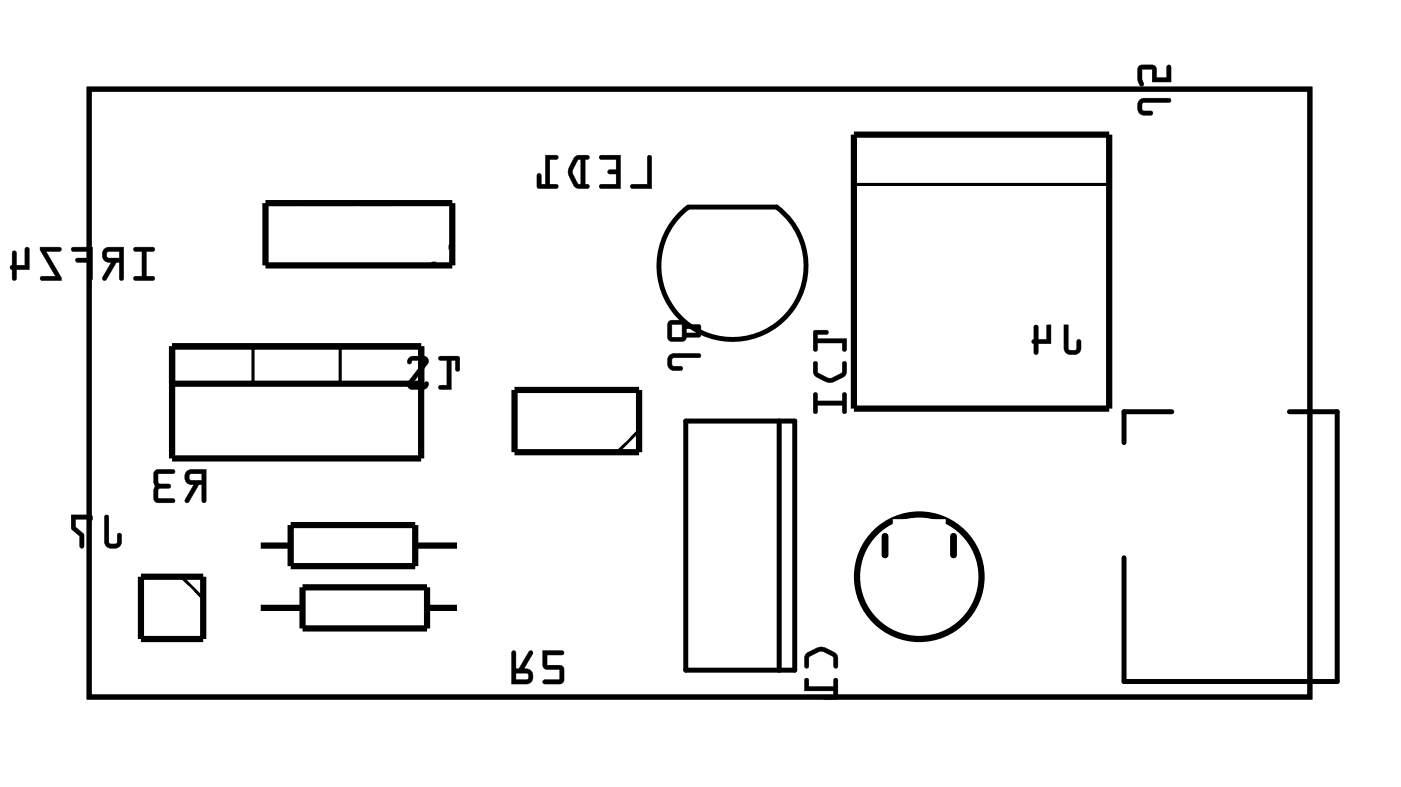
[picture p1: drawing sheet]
<svg xmlns="http://www.w3.org/2000/svg" width="57mm" height="32mm" viewBox="0 0 57 32" stroke-linecap="round" stroke-linejoin="round" font-family="sans-serif">
<path d="M3.6 3.6h49.8v24.8h-49.8zM28 17.2h4.4v10.1h-4.4zM31.7 8.4a3 3 0 0 1 .4 4.5 3 3 0 0 1-4.4 0 3 3 0 0 1 .4-4.4l3.6-.1M31.8 17.2v10.1M47.8 16.8h-1.9v1.3M52.6 16.8h1.9v11h-8.6v-5" fill="none" stroke="#000" stroke-width=".2"/>
<g fill="#000">
<path d="M5.5 10.1v.2h.3v1h-.3v.1h.8v-.1h-.3v-1h.3v-.2zM4.3 10.2a.32 .32 0 0 0-.1 .3 .32 .32 0 0 0 .3 .2l-.3 .7h.1l.4-.7h.2v.7h.1v-1.3zM4.4 10.3h.5v.2h-.5zM2.9 10.1l.1 .2h.6v.2h-.4l-.1 .1 .1 .1h.4v.7h.1l.1-1.3zM1.6 10.1l.7 1.2h-.6l-.1 .1h.9l-.6-1.1h.6v-.2zM.5 10.3v.5l-.1 .1 .2 .5h.1v-.4h.5v-.8l-.1-.1h-.1v.7h-.3v-.5zM-.1 10.1v1.3zM-.1 10.1v1.3z"/>
<path d="M5.5 10.1v.2h.3v1h-.3a.1 .1 0 0 0-.1 .1 .1 .1 0 0 0 .1 .1h.7a.1 .1 0 0 0 .1-.1 .1 .1 0 0 0-.1-.1h-.2v-1h.2a.1 .1 0 0 0 .1-.1 .1 .1 0 0 0-.1-.1zM5.5 10.1h.8v.1h-.3v1.1h.3v.1h-.8v-.1h.3v-1.1h-.3zM4.2 10.2a.32 .32 0 0 0 0 .3 .32 .32 0 0 0 .3 .2l-.3 .6a.1 .1 0 0 0 0 .1 .1 .1 0 0 0 .1 0l.4-.7h.2v.7a.1 .1 0 0 0 .1 .1 .1 .1 0 0 0 .1-.1v-1.3h-.7zM4.3 10.2l.7-.1v1.3h-.1v-.7h-.2l-.4 .7h-.1l.4-.7a.31 .31 0 0 1-.4-.2 .31 .31 0 0 1 .1-.3zM4.4 10.3h.5v.2h-.5zM4.4 10.3v.2h.5v-.3zM2.9 10.1l.1 .2h.6v.2h-.4a.1 .1 0 0 0-.1 .1 .1 .1 0 0 0 .1 .1h.4v.7a.1 .1 0 0 0 .1 .1 .1 .1 0 0 0 .1-.1v-1.3zM2.9 10.1h.9l-.1 1.3h-.1v-.7h-.4l-.1-.1 .1-.1h.4v-.3h-.6zM1.6 10.1l.7 1.2h-.6a.1 .1 0 0 0-.1 .1 .1 .1 0 0 0 .1 .1h.8l-.6-1.2h.5a.1 .1 0 0 0 .1-.1 .1 .1 0 0 0-.1-.1zM1.6 10.1h.9l-.1 .1h-.5l.6 1.2h-.9l.1-.1h.6zM.5 10.2v.6a.09 .09 0 0 0-.1 .1 .09 .09 0 0 0 .1 .1v.4a.1 .1 0 0 0 .1 .1 .1 .1 0 0 0 .1-.1v-.4h.5v-.8a.1 .1 0 0 0-.1-.1 .1 .1 0 0 0-.1 .1v.6h-.3v-.5zM.5 10.3h.2v.5h.3v-.7h.1l.1 .1v.8h-.5v.4h-.1l-.2-.5 .1-.1zM-.1 10.1v1.4zM-.1 10.1v1.3zM-.1 10.1v1.4zM-.1 10.1v1.3z"/>
<path d="M16.7 14.6l-.1 .2a.13 .13 0 0 0 .1 0 .13 .13 0 0 0 .2-.1h.4l-.7 .9a.21 .21 0 0 0 .2 .3h.5l.2-.2a.13 .13 0 0 0-.2-.1 .13 .13 0 0 0-.1 .1h-.4l.6-.8a.21 .21 0 0 0 .1-.3 .21 .21 0 0 0-.2-.1zM16.7 14.6l.6-.1 .2 .2-.7 1h.4l.2-.1 .1 .1-.2 .2h-.5a.2 .2 0 0 1-.1-.3l.6-.9h-.4l-.2 .1zM17.9 14.5v.2h.3v1h-.2a.1 .1 0 0 0-.1 .1 .1 .1 0 0 0 .1 .1h.4v-1.2h.2v.4a.1 .1 0 0 0 .1 .1 .1 .1 0 0 0 .1-.1l-.1-.6zM17.9 14.6h.8v.5h-.1v-.4h-.2v1.2l-.5-.1v-.1h.3v-1h-.3z"/>
<path d="M16.7 14.6v.2l.2-.1h.4l-.6 .9-.1 .2 .2 .1h.5l.2-.2-.1-.1-.2 .1h-.4l.6-.9 .1-.2-.2-.1zM17.9 14.6v.1h.3v1h-.3v.1l.5 .1v-1.2h.2v.4h.1v-.5z"/>
<path d="M26.4 6.4v1.1h-.6v.2h.8v-1.3zM24.5 6.4v.1h.6v.4h-.3v.1v.1h.3v.4h-.6l-.1 .1 .9 .1v-1.4zM23.4 6.4a.81 .81 0 0 0 0 1.2l.6 .1v-.1l-.1-.1v-1h.1v-.1l-.4-.1zM23.6 6.5h.1v1h-.1l-.3-.5zM22.3 6.3v1.2h-.2v-.4h-.1l-.1 .5 .8 .1v-.2h-.3v-1h.3l.1-.1z"/>
<path d="M26.4 6.4v1.1h-.6a.1 .1 0 0 0-.1 .1 .1 .1 0 0 0 .1 .1h.8v-1.3zM26.4 6.4h.2v1.3h-.8v-.2h.6zM24.5 6.4v.1h.6v.4h-.2a.1 .1 0 0 0-.1 .1 .1 .1 0 0 0 .1 .1h.2v.4h-.6a.1 .1 0 0 0-.1 .1 .1 .1 0 0 0 .1 .1h.8v-1.4zM24.5 6.4l.8-.1v1.4l-.8-.1v-.1h.6v-.4h-.3v-.1v-.1h.3v-.4h-.6zM23.4 6.4l-.2 .5v.3l.3 .5h.5a.1 .1 0 0 0 .1-.1 .1 .1 0 0 0-.1-.1h-.1v-1h.1a.1 .1 0 0 0 .1-.1 .1 .1 0 0 0-.1-.1zM23.4 6.4l.2-.1 .4 .1v.1h-.1v1h.1v.2l-.5-.1-.3-.4v-.4zM23.6 6.5h.1v1h-.1l-.2-.5zM23.6 6.5l-.3 .5 .2 .5h.2v-1zM22.2 6.3l.1 1.2h-.2v-.3a.1 .1 0 0 0-.1-.1 .1 .1 0 0 0-.1 .1v.5h.8a.1 .1 0 0 0 .1-.1 .1 .1 0 0 0-.1-.1h-.3v-1h.3a.1 .1 0 0 0 .1-.1 .1 .1 0 0 0-.1-.1zM22.3 6.3l.5 .1-.1 .1h-.3v1h.3v.2l-.8-.1 .1-.5h.1v.4h.2z"/>
<path d="M27.3 14.5l-.1 .5 .3 .1h.3l.1-.1-.1-.1h-.4l.1-.3h1l.1-.1-.1-.1h-1zM27.3 13.1l-.1 .7 .1 .1h.5l.2-.1 .6-.1-.1-.5h-.5l-.2-.1zM27.4 13.2h.4v.6h-.4zM28 13.4h.4v.2h-.4z"/>
<path d="M27.3 14.5l-.1 .2 .1 .3 .5 .1a.1 .1 0 0 0 .1-.1 .1 .1 0 0 0-.1-.1h-.4v-.3h1.1a.1 .1 0 0 0 .1-.1 .1 .1 0 0 0-.1-.1h-1zM27.3 14.5l.2-.1h1l.1 .1-.1 .1h-1l-.1 .3 .4 .1v.1h-.3l-.2-.2zM27.3 13.1l-.1 .7 .1 .1h.5l.2-.1 .6-.1-.1-.5h-.5l-.2-.1zM27.3 13.1h.5l.2 .1 .5 .1 .1 .4h-.6l-.2 .2h-.5l-.1-.1zM27.4 13.2h.4v.6h-.4zM27.4 13.2v.6h.4v-.6zM28 13.4h.4v.2h-.4zM28 13.4v.2h.4v-.2z"/>
<path d="M33.2 16v.9l.1-.1 .1-.3h1v.3h.1v-.8l-.1 .1v.3h-1l-.1-.3zM33.2 14.8a.6 .6 0 0 0 .6 .8h.2l.4-.2 .1-.6h-.1l-.1 .4-.4 .2-.5-.2-.1-.4zM33.2 13.5v.8h.1l.1-.3h1v.3h.1v-.5h-1.1v-.2h.3l.1-.1z"/>
<path d="M33.2 16v.8a.1 .1 0 0 0 .1 .1 .1 .1 0 0 0 .1-.1v-.3h1v.3a.1 .1 0 0 0 0 .1 .1 .1 0 0 0 .1-.1v-.7a.1 .1 0 0 0-.1-.1 .1 .1 0 0 0 0 .1v.3h-1v-.3zM33.2 16l.1 .1v.3h1.1v-.3l.1-.1v.8h-.1v-.3h-1.1v.3l-.1 .1zM33.2 14.8v.5l.7 .3 .6-.2v-.6a.1 .1 0 0 0-.1-.1 .1 .1 0 0 0 0 .1l-.1 .4-.4 .2-.5-.2v-.4zM33.2 14.8h.1l.1 .4 .5 .2 .5-.2v-.4h.1v.5l-.5 .3a.83 .83 0 0 1-.8-.4zM33.2 13.5v.7a.1 .1 0 0 0 .1 .1 .1 .1 0 0 0 .1-.1v-.2h1v.2a.1 .1 0 0 0 0 .1 .1 .1 0 0 0 .1-.1v-.4h-1.1v-.2l.3 .1a.1 .1 0 0 0 .1-.1 .1 .1 0 0 0-.1-.1zM33.2 13.5h.6l-.1 .1h-.4v.2h1.2v.5h-.1v-.3h-1.1v.3h-.1z"/>
<path d="M43.4 13.1v1.1a.36 .36 0 0 0 .3 .3 .36 .36 0 0 0 .4-.3v-.3l-.1-.1-.1 .1v.4l-.3-.1v-1zM42.2 13.3v.5l-.1 .1 .2 .6v-.1l.1-.4h.5v-.8l-.1-.1-.1 .1v.6h-.3l-.1-.5z"/>
<path d="M43.4 13.1v1.1a.37 .37 0 0 0 .3 .3 .37 .37 0 0 0 .4-.3v-.3a.1 .1 0 0 0-.1-.1 .1 .1 0 0 0-.1 .1v.4h-.3v-1.1zM43.4 13.1l.2 .1v1l.3 .1 .1-.4h.1v.3a.35 .35 0 0 1-.4 .3 .35 .35 0 0 1-.3-.3zM42.2 13.3v.5a.09 .09 0 0 0-.1 .1 .09 .09 0 0 0 .1 .1v.4a.1 .1 0 0 0 .1 .1 .1 .1 0 0 0 .1-.1v-.4h.5v-.8a.1 .1 0 0 0-.1-.1 .1 .1 0 0 0-.1 .1v.6h-.3v-.5zM42.2 13.3h.1v.6h.4v-.7l.1-.1 .1 .1v.8h-.6v.4v.1l-.2-.6h.1z"/>
<path d="M46.5 4.1l-.1 .4 .3 .2h.3v-.1v-.1h-.4v-.3h1.1l.1-.1-.1-.1h-1zM46.5 2.7l-.1 .5a.15 .15 0 0 0 0 .2 .15 .15 0 0 0 .2 0v-.6h.4v.5h.8v-.6h-.2v.5h-.4v-.4l-.1-.1z"/>
<path d="M46.5 4.1l-.1 .2 .1 .3 .4 .1a.1 .1 0 0 0 .1-.1 .1 .1 0 0 0-.1-.1h-.3v-.3h1.1a.1 .1 0 0 0 .1-.1 .1 .1 0 0 0-.1-.1h-1zM46.5 4.1l.2-.1h1l.1 .1-.1 .1h-1.1v.3l.4 .1v.1h-.3l-.3-.2zM46.5 2.7l-.1 .5 .1 .3a.1 .1 0 0 0 .1 0 .1 .1 0 0 0 .1-.1l-.1-.6h.4v.6h.8v-.7a.1 .1 0 0 0-.1-.1 .1 .1 0 0 0-.1 .1v.5h-.4v-.4l-.1-.1zM46.5 2.7h.6l.1 .1v.4h.4v-.5h.1l.1 .6h-.8v-.5h-.4v.6l-.1 .1-.1-.2z"/>
<path d="M3.6 3.6v24.8h49.8v-24.8zM3.6 3.6h49.8v24.8h-49.8z"/>
<path d="M4.3 21v1.1a.36 .36 0 0 0 .3 .3 .36 .36 0 0 0 .4-.3v-.3l-.1-.1-.1 .1v.4l-.4-.1v-1zM2.9 21v.6l.4 .3v.4l.1 .1v-.6l-.3-.3v-.3h.5l.1 .1 .1-.2z"/>
<path d="M4.3 21v1.1a.37 .37 0 0 0 .3 .3 .37 .37 0 0 0 .4-.3v-.3a.1 .1 0 0 0-.1-.1 .1 .1 0 0 0-.1 .1l-.1 .4h-.2l-.1-1.1zM4.3 21l.1 .1v1l.4 .1 .1-.4v.3a.35 .35 0 0 1-.3 .3 .35 .35 0 0 1-.3-.3zM2.9 21v.6l.4 .3-.1 .4a.1 .1 0 0 0 .1 .1 .1 .1 0 0 0 .1-.1v-.5l-.3-.3v-.3h.5l.1 .1 .1-.2zM2.9 21l.9 .1-.1 .1h-.1h-.5v.3l.3 .3v.6l-.1-.1v-.4l-.4-.3z"/>
<path d="M7.6 19.2a.32 .32 0 0 0 0 .4 .32 .32 0 0 0 .3 .2l-.4 .7h.2l.4-.7h.1v.6l.2 .1v-1.4zM7.7 19.4l.5-.1v.3h-.4zM6.3 19.2v1.2l.1 .1h.7v-.2h-.7l.1-.4h.4l.1-.1-.1-.1h-.4l-.1-.4h.7v-.1z"/>
<path d="M7.6 19.2a.32 .32 0 0 0 0 .4 .32 .32 0 0 0 .3 .2l-.4 .6a.1 .1 0 0 0 .1 .1 .1 .1 0 0 0 .1 0l.4-.7h.1v.6a.1 .1 0 0 0 .1 .1 .1 .1 0 0 0 .1-.1v-1.3h-.6zM7.6 19.2l.8-.1v1.4l-.2-.1v-.6h-.1l-.4 .7h-.1l.3-.7a.31 .31 0 0 1-.3-.2 .31 .31 0 0 1 0-.4zM7.7 19.4l.5-.1v.3h-.4zM7.7 19.3l.1 .3h.4v-.3zM6.3 19.2v1.2l.1 .1h.7a.1 .1 0 0 0 0-.1 .1 .1 0 0 0 0-.1h-.7l.1-.3 .4-.1a.1 .1 0 0 0 .1-.1 .1 .1 0 0 0-.1-.1h-.4l-.1-.4h.7a.1 .1 0 0 0 0-.1 .1 .1 0 0 0 0-.1zM6.3 19.2h.8v.1h-.7l.1 .4 .4 .1h.1l-.1 .1h-.4l-.1 .4h.7v.2h-.7l-.1-.1z"/>
<path d="M20.9 26.6v1.3h.6a.32 .32 0 0 0 .2-.4 .32 .32 0 0 0-.3-.2l.3-.6a.1 .1 0 0 0 0-.2 .1 .1 0 0 0-.1 .1l-.4 .7h-.2v-.7zM20.9 26.6h.1v.7h.2l.4-.7h.1l-.3 .7a.31 .31 0 0 1 .3 .2 .31 .31 0 0 1-.2 .4h-.6zM21 27.5h.5v.2h-.5zM21 27.4v.3h.6l-.1-.2zM22.1 26.5l.1 .8h.6v.4h-.6a.1 .1 0 0 0-.1 .1 .1 .1 0 0 0 .1 .1h.6l.2-.1v-.6l-.7-.1v-.4h.6a.1 .1 0 0 0 .1-.1 .1 .1 0 0 0-.1-.1zM22.1 26.5l.9 .1-.1 .1h-.6v.4h.5l.2 .1v.5l-.1 .2-.7-.1v-.1h.6v-.4h-.6z"/>
<path d="M20.9 26.6v1.3h.6a.31 .31 0 0 0 .2-.4 .31 .31 0 0 0-.3-.2l.3-.7h-.1l-.4 .7h-.2v-.7zM21 27.5h.5l.1 .2h-.6zM22.1 26.5l.1 .8h.6v.4h-.6l-.1 .1 .8 .1 .1-.2v-.5l-.2-.1h-.5v-.4h.6l.1-.1z"/>
<path d="M32.9 26.6l-.1 .2 .1 .5 .1-.1v-.4l.5-.2 .5 .2v.4l.1 .1 .1-.1a.6 .6 0 0 0-.6-.8h-.3zM32.8 27.7v.5h1.2v.2h-.4v.1h.6l-.1-.8h-.1v.3h-1v-.3z"/>
<path d="M32.9 26.6l-.1 .6a.1 .1 0 0 0 .1 .1 .1 .1 0 0 0 .1-.1v-.4l.5-.2 .5 .2v.4a.1 .1 0 0 0 .1 .1 .1 .1 0 0 0 .1-.1l-.1-.5-.4-.3h-.3zM32.9 26.7l.4-.3a.83 .83 0 0 1 .9 .4v.4l-.1 .1-.1-.1v-.4l-.4-.2h-.2l-.4 .2v.4l-.1 .1-.1-.1v-.4zM32.8 27.7v.5h1.2v.2l-.4-.1a.1 .1 0 0 0-.1 .1 .1 .1 0 0 0 .1 .1h.6v-.8a.1 .1 0 0 0-.1 0 .1 .1 0 0 0-.1 0v.3h-1v-.3zM32.9 27.7h.1v.3h1v-.3h.1l.1 .8h-.6v-.1h.4v-.2h-1.2z"/>
</g>
<g fill="none" stroke="#000" stroke-width=".25">
<path d="M7 14.1h10.2v4.6h-10.2zM7 15.7h10.2M10.8 8.3h7.6v2.5h-7.6zM21 15.9h5.1v2.5h-5.1zM34.8 5.5h10.4v11.2h-10.4zM5.7 23.5h2.6v2.6h-2.6zM10.5 24.8h1.8M10.5 22.3h1.4M11.9 21.4h5v1.7h-5zM12.3 24h5.1v1.6h-5.1zM16.9 22.3h1.9M17.4 24.8h1.4"/>
<circle cx="37.5" cy="23.5" r="2.54"/>
</g>
<path d="M10.3 14.1v1.6M13.9 14.1v1.6M18.4 9.9l-.8 .9M26.1 17.6l-.9 .8M34.8 7.5h10.4M7.4 23.5l.9 .9" fill="none" stroke="#000" stroke-width=".13"/>
<path d="M36.1 21.9v.7M38.9 21.9v.7" fill="none" stroke="#000" stroke-width=".28"/>
<circle cx="19.7" cy="22.3" r=".7" fill="#fff"/>
<circle cx="19.7" cy="22.3" r=".7" fill="none" stroke="#fff" stroke-width=".76" stroke-linecap="butt"/>
<circle cx="9.6" cy="22.3" r=".7" fill="#fff"/>
<circle cx="9.6" cy="22.3" r=".7" fill="none" stroke="#fff" stroke-width=".76" stroke-linecap="butt"/>
<circle cx="9.6" cy="24.8" r=".7" fill="#fff"/>
<circle cx="9.6" cy="24.8" r=".7" fill="none" stroke="#fff" stroke-width=".76" stroke-linecap="butt"/>
<circle cx="19.7" cy="24.8" r=".7" fill="#fff"/>
<circle cx="19.7" cy="24.8" r=".7" fill="none" stroke="#fff" stroke-width=".76" stroke-linecap="butt"/>
<circle cx="29.9" cy="24.8" r=".72" fill="#fff"/>
<circle cx="29.9" cy="24.8" r=".72" fill="none" stroke="#fff" stroke-width=".69" stroke-linecap="butt"/>
<path d="M28.9 23.9v1.8h1.9v-1.8zM29.4 24.8a.5 .5 0 0 1 1 0 .5 .5 0 0 1-1 0z" fill="#fff"/>
<g fill="none" stroke="#fff" stroke-width=".25">
<path d="M28.9 23.9h1.9v1.8h-1.9z"/>
<circle cx="29.9" cy="24.8" r=".5"/>
</g>
<circle cx="29.9" cy="22.3" r=".72" fill="#fff"/>
<circle cx="29.9" cy="22.3" r=".72" fill="none" stroke="#fff" stroke-width=".69" stroke-linecap="butt"/>
<circle cx="29.9" cy="19.7" r=".72" fill="#fff"/>
<circle cx="29.9" cy="19.7" r=".72" fill="none" stroke="#fff" stroke-width=".69" stroke-linecap="butt"/>
<circle cx="29.9" cy="24.8" r=".72" fill="#fff"/>
<circle cx="29.9" cy="24.8" r=".72" fill="none" stroke="#fff" stroke-width=".69" stroke-linecap="butt"/>
<path d="M28.9 23.9v1.8h1.9v-1.8zM29.4 24.8a.5 .5 0 0 1 1 0 .5 .5 0 0 1-1 0z" fill="#fff"/>
<g fill="none" stroke="#fff" stroke-width=".25">
<path d="M28.9 23.9h1.9v1.8h-1.9z"/>
<circle cx="29.9" cy="24.8" r=".5"/>
</g>
<circle cx="29.9" cy="22.3" r=".72" fill="#fff"/>
<circle cx="29.9" cy="22.3" r=".72" fill="none" stroke="#fff" stroke-width=".69" stroke-linecap="butt"/>
<circle cx="29.9" cy="19.7" r=".72" fill="#fff"/>
<circle cx="29.9" cy="19.7" r=".72" fill="none" stroke="#fff" stroke-width=".69" stroke-linecap="butt"/>
<path d="M16.4 8.8h1.5v1.5h-1.5z" fill="#fff"/>
<path d="M16.4 8.8h1.5v1.5h-1.5z" fill="none" stroke="#fff" stroke-width=".76" stroke-linecap="butt"/>
<circle cx="17.2" cy="9.6" r=".74" fill="#fff"/>
<circle cx="17.2" cy="9.6" r=".74" fill="none" stroke="#fff" stroke-width=".76" stroke-linecap="butt"/>
<circle cx="14.6" cy="9.6" r=".74" fill="#fff"/>
<circle cx="14.6" cy="9.6" r=".74" fill="none" stroke="#fff" stroke-width=".76" stroke-linecap="butt"/>
<circle cx="12.1" cy="9.6" r=".74" fill="#fff"/>
<circle cx="12.1" cy="9.6" r=".74" fill="none" stroke="#fff" stroke-width=".76" stroke-linecap="butt"/>
<circle cx="50.2" cy="17.2" r="1.83" fill="#fff"/>
<circle cx="50.2" cy="17.2" r="1.83" fill="none" stroke="#fff" stroke-width=".71" stroke-linecap="butt"/>
<circle cx="50.2" cy="24.5" r="1.78" fill="#fff"/>
<circle cx="50.2" cy="24.5" r="1.78" fill="none" stroke="#fff" stroke-width=".81" stroke-linecap="butt"/>
<circle cx="46.4" cy="20.4" r="1.78" fill="#fff"/>
<circle cx="46.4" cy="20.4" r="1.78" fill="none" stroke="#fff" stroke-width=".81" stroke-linecap="butt"/>
<circle cx="50.2" cy="17.2" r="1.83" fill="#fff"/>
<circle cx="50.2" cy="17.2" r="1.83" fill="none" stroke="#fff" stroke-width=".71" stroke-linecap="butt"/>
<circle cx="50.2" cy="24.5" r="1.78" fill="#fff"/>
<circle cx="50.2" cy="24.5" r="1.78" fill="none" stroke="#fff" stroke-width=".81" stroke-linecap="butt"/>
<circle cx="46.4" cy="20.4" r="1.78" fill="#fff"/>
<circle cx="46.4" cy="20.4" r="1.78" fill="none" stroke="#fff" stroke-width=".81" stroke-linecap="butt"/>
<circle cx="29.9" cy="12.1" r=".6" fill="#fff"/>
<circle cx="29.9" cy="12.1" r=".6" fill="none" stroke="#fff" stroke-width=".65" stroke-linecap="butt"/>
<path d="M29.3 11.5h1.2v1.2h-1.2z" fill="#fff"/>
<path d="M29.3 11.5h1.2v1.2h-1.2z" fill="none" stroke="#fff" stroke-width=".65" stroke-linecap="butt"/>
<circle cx="29.9" cy="9.6" r=".6" fill="#fff"/>
<circle cx="29.9" cy="9.6" r=".6" fill="none" stroke="#fff" stroke-width=".65" stroke-linecap="butt"/>
<path d="M36.8 21.6h1.4v1.4h-1.4z" fill="#fff"/>
<path d="M36.8 21.6h1.4v1.4h-1.4z" fill="none" stroke="#fff" stroke-width=".76" stroke-linecap="butt"/>
<circle cx="37.5" cy="22.3" r=".7" fill="#fff"/>
<circle cx="37.5" cy="22.3" r=".7" fill="none" stroke="#fff" stroke-width=".76" stroke-linecap="butt"/>
<circle cx="37.5" cy="24.8" r=".7" fill="#fff"/>
<circle cx="37.5" cy="24.8" r=".7" fill="none" stroke="#fff" stroke-width=".76" stroke-linecap="butt"/>
<path d="M41.8 11.3h1.5v1.6h-1.5z" fill="#fff"/>
<path d="M41.8 11.3h1.5v1.6h-1.5z" fill="none" stroke="#fff" stroke-width=".76" stroke-linecap="butt"/>
<circle cx="42.6" cy="12.1" r=".76" fill="#fff"/>
<circle cx="42.6" cy="12.1" r=".76" fill="none" stroke="#fff" stroke-width=".76" stroke-linecap="butt"/>
<circle cx="37.5" cy="12.1" r=".76" fill="#fff"/>
<circle cx="37.5" cy="12.1" r=".76" fill="none" stroke="#fff" stroke-width=".76" stroke-linecap="butt"/>
<circle cx="7" cy="24.8" r=".74" fill="#fff"/>
<circle cx="7" cy="24.8" r=".74" fill="none" stroke="#fff" stroke-width=".76" stroke-linecap="butt"/>
<circle cx="24.8" cy="17.2" r=".74" fill="#fff"/>
<circle cx="24.8" cy="17.2" r=".74" fill="none" stroke="#fff" stroke-width=".76" stroke-linecap="butt"/>
<circle cx="22.3" cy="17.2" r=".74" fill="#fff"/>
<circle cx="22.3" cy="17.2" r=".74" fill="none" stroke="#fff" stroke-width=".76" stroke-linecap="butt"/>
<path d="M13.9 16.4h1.5v1.6h-1.5z" fill="#fff"/>
<path d="M13.9 16.4h1.5v1.6h-1.5z" fill="none" stroke="#fff" stroke-width=".76" stroke-linecap="butt"/>
<circle cx="14.6" cy="17.2" r=".79" fill="#fff"/>
<circle cx="14.6" cy="17.2" r=".79" fill="none" stroke="#fff" stroke-width=".76" stroke-linecap="butt"/>
<circle cx="12.1" cy="17.2" r=".79" fill="#fff"/>
<circle cx="12.1" cy="17.2" r=".79" fill="none" stroke="#fff" stroke-width=".76" stroke-linecap="butt"/>
<circle cx="9.6" cy="17.2" r=".79" fill="#fff"/>
<circle cx="9.6" cy="17.2" r=".79" fill="none" stroke="#fff" stroke-width=".76" stroke-linecap="butt"/>
</svg>
